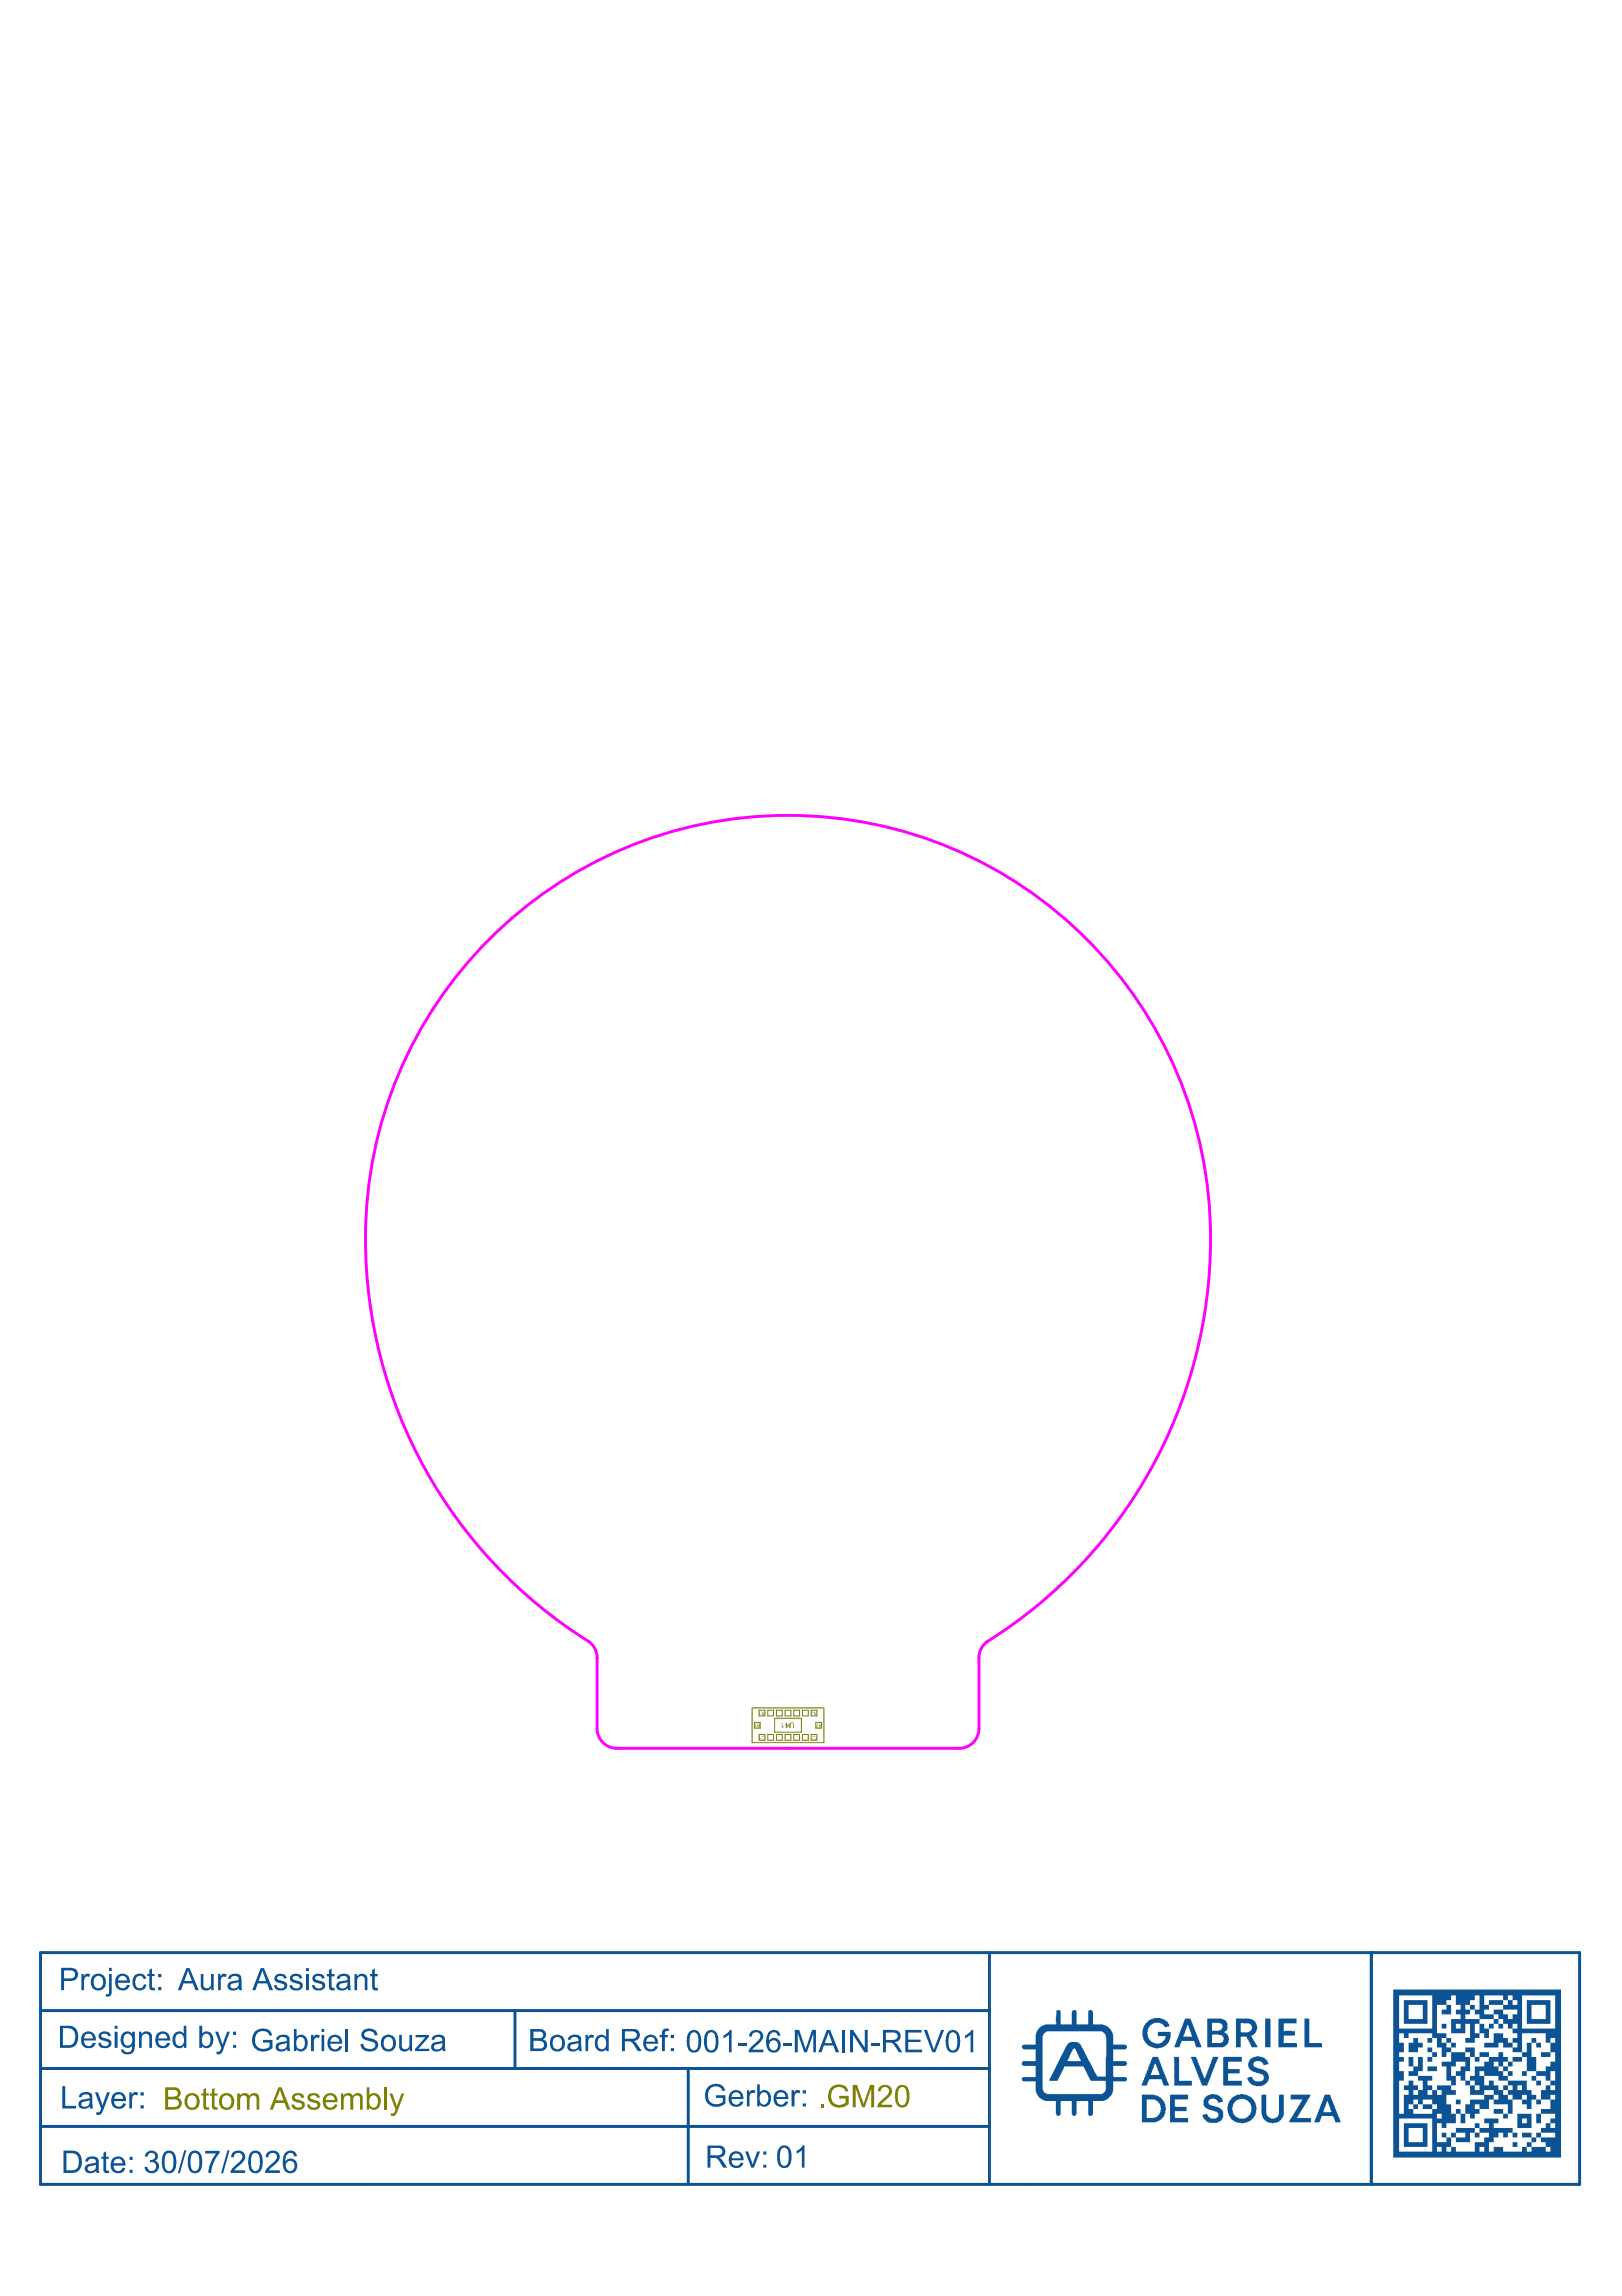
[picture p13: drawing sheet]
<svg xmlns="http://www.w3.org/2000/svg" width="210mm" height="297mm" viewBox="0 0 210 297" stroke-linecap="round" stroke-linejoin="round" font-family="sans-serif">
<g fill="#0b5394">
<path d="M158.4 266.1h2.3v.6h-1.7l-.1 .1 .1 .9h1.4v.5h-1.4l-.1 .1v.9h1.8v.6h-2.3l-.1-.1v-3.5z"/>
<path d="M163.3 271h.6v2.5v.2l.4 .3h.2v.1h.5l.4-.3 .1-.3v-2.4l.6-.1v2.7l-.2 .4-.1 .1v.1h-.1l-.2 .2-.3 .1h-.4v.1l-.6-.1-.4-.2-.3-.3-.2-.6h-.1v-2.4z"/>
<path d="M151.5 271h2.2l.1 .1-.1 .5h-1.7l.1 1h1.4v.5h-1.5v.8l.1 .1h1.7v.6h-2.4v-3.5z"/>
<path d="M148.6 261.4l.8-.3h.8l.7 .3 .4 .4v.2v.2h-.6l-.1-.2-.2-.1-.1-.1-.9-.1-.6 .3-.3 .9v.6l.2 .4 .3 .3 .5 .2 .8-.1 .4-.4 .2-.3v-.2h-1.1v-.5h1.7v.7l-.2 .2v.2l-.1 .3-.5 .5-.4 .1h-.3v.1l-.8-.1-.6-.2-.6-.7-.1-.6h-.1v-.7h.1l.1-.7z"/>
<path d="M163.7 261.1l.7 .1v3.7h-.7z"/>
<path d="M167 271h2.6l-.1 .3-.3 .3-.1 .4-.1 .1-.1 .3h-.2v.3l-.3 .3-.1 .3h-.1l-.3 .7h1.7v.6h-2.8l.2-.4 .2-.3 .1-.3 .1-.1 .1-.2 .3-.3 .1-.3 .1-.1 .1-.2 .1-.1 .1-.3 .2-.3v-.1h-1.5z"/>
<path d="M168.8 261.1h.6v3.2h1.6l.1 .6h-2.3z"/>
<path d="M156.2 271.1l.5-.2 .8 .1 .7 .5 .1 .4-.7 .1v-.2l-.2-.2-.3-.1h-.2a.49 .49 0 0 0-.5 .6l.2 .3 1 .2 .3 .2h.2v.2l.2 .2v.7l-.4 .5-.4 .2h-1l-.3-.1-.5-.4-.1-.5 .5-.1h.1l.2 .4h.1l.2 .2h.6l.4-.3v-.4l-.2-.2-1.1-.3-.6-.4-.1-.8z"/>
<path d="M154.1 266.1h.7l1 2.8h.2v-.2v-.2l.2-.1v-.4l.3-.5 .4-1.3 .8-.1-1.5 3.7h-.7z"/>
<path d="M165.5 261.1h2.3v.7h-1.7v1l.2-.1 1.1 .1 .1-.1 .1 .6h-.1h-1.4v.9v.1h1.7l.1 .6h-2.5v-3.7z"/>
<path d="M161.8 266.4l.5-.3 .7-.1v.1h.4l.3 .1 .3 .4 .1 .5h-.2l-.2 .1h-.2v-.3l-.4-.2h-.6l-.3 .2v.4l.2 .1 .4 .2 .6 .1 .4 .2 .3 .3 .1 .3v.5l-.1 .3-.4 .4-.5 .2h-.7l-.6-.2-.3-.4-.2-.4 .2-.2 .4-.1 .2 .5 .3 .2h.7l.3-.2v-.2h.1l-.1-.4-.1-.1-1.3-.4-.4-.2-.2-.5v-.4z"/>
<path d="M152 266.1l.6 .1v3h1.6v.6h-2.2l-.1-.1h.1v-1.2h-.1l.1-.1v-.7h-.1l.1-.1v-1.1h-.1l.1-.3h-.1z"/>
<path d="M153.3 261.1l.8 .1 .2 .7 .1 .1v.2l.2 .2v.4l.3 .3v.4l.2 .1v.2l.4 .9v.2h-.7v-.2l-.2-.2-.1-.5h-1.6l-.2 .5v.4h-.7zM153.7 262l-.6 1.5h1.1l-.2-.8z"/>
<path d="M156.2 261.1h1.9l.6 .4 .1 .3v.7l-.4 .4 .5 .4 .1 .7-.1 .4-.3 .3-.3 .2h-2.1zM156.9 263.2l-.1 1.1h1.2l.3-.2 .1-.5-.3-.3zM156.8 261.7v1h.9l.5-.2v-.5l-.2-.2z"/>
<path d="M159.9 261.1h1.8l.7 .4v.1l.2 .2 .1 .7-.2 .5-.3 .3h-.2l-.1 .2 .9 1.4h-.8l-.7-1.4h-.7v1.4h-.7zM160.6 261.7v.1v1.1h.9l.4-.2 .1-.6-.2-.3z"/>
<path d="M171.4 271l.8 .1 .1 .4 .4 .8v.4l.4 .8v.2l.3 .3 .1 .6h-.7l-.1-.6-.2-.3h-1.4l-.4 .9h-.6zM171.7 271.9l-.2 .7-.2 .4v.3h1v-.2l-.3-.7-.2-.6z"/>
<path d="M136.7 260.1l.4-.1 .2 .2v1.7h1.4v-1.6l.2-.3h.3l.1 .2v1.7h1.5v-1.7l.2-.2 .4 .1v1.8h1.4l.2 .1h.2l.6 .6 .2 .4 .1 1.5h1.5l.2 .2v.2l-.2 .2h-1.5v1.6h1.5l.2 .2v.2l-.2 .2h-1.5v1.3v.1h1.6l.1 .2v.2l-.1 .2h-1.6l-.1 1.5-.1 .3-.6 .5-.5 .2h-1.4v1.7l-.2 .2h-.2l-.2-.1v-1.7v-.1h-1.5v1.7l-.2 .2h-.2l-.2-.2v-1.7h-1.4v.1v1.7l-.3 .1h-.2h-.1v-.2h-.1v-1.7h-1.3l-.4-.2a1.26 1.26 0 0 1-.7-.7l-.2-.4v-1.2h-1.6l-.2-.2v-.2l.2-.2h1.6v-1.4h-1.6l-.2-.2v-.2l.2-.2h1.6v-1.6h-1.6l-.2-.2v-.2l.2-.2h1.6v-1.3l.2-.4a1.26 1.26 0 0 1 .7-.7l.4-.2h1.3l.1-.1v-.2h-.1zM138.8 265.1l-.7 1.6h1.8l-.4-.7v-.2l-.1-.1v-.2l-.2-.2a.28 .28 0 0 0-.1-.2 .28 .28 0 0 0-.3 0zM135.1 263l-.2 .4v6.9l.3 .5 .3 .1h7.1l.4-.3 .1-1.4h-1.9l-1-1.9h-2.5l-.9 1.9h-1v-.3h.1l2-4.2 .5-.5h.2h.8l.5 .3 .1 .4 .1 .1 .8 1.7h.1l1 1.9h1.1l.1-5h-.1l-.1-.5-.2-.2-.2-.1h-7.1l-.2 .2z"/>
<path d="M159.5 271.3h.1l.1-.1 .4-.2h.4v-.1l.8 .1 .6 .3 .4 .4 .3 .6v.3l-.1 1-.6 .8-.6 .2h-.4v.1l-.8-.1-.3-.2a1.27 1.27 0 0 1-.7-.7l-.1-.1-.1-.5h-.1v-.6l.3-.8 .2-.1zM159.8 271.9l-.1 .2-.1 .1-.1 .4v.7a1.26 1.26 0 0 0 .7 .7l.9 .1 .3-.2 .5-.5v-1l-.1-.3-.2-.2-.2-.2h-.2l-.2-.2h-.6z"/>
<path d="M147.8 271l1.8 .1 .6 .2 .3 .4 .3 .5 .1 .9h-.1v.3l-.2 .5-.4 .4-.6 .3h-1.8zM148.4 271.6v2.4h.9v-.1h.4l.3-.4 .2-.2v-.4v-.5l-.2-.3-.6-.5z"/>
<path d="M149.1 266.1l.8 .1v.2l.1 .1 .2 .8 .2 .1v.2l.1 .2v.2l.2 .1v.2l.1 .1v.2l.1 .2v.2l.3 .5 .1 .3h-.7l-.3-.8h-1.6l-.3 .8h-.7zM149.4 267l-.3 1.1-.2 .1v.2h1.1l-.4-1.3v-.1z"/>
</g>
<path d="M5.2 252.6h199.2v30h-199.2zM128 252.6v30M177.5 252.6v30M5.2 267.6h122.8M5.2 275.1h122.8M5.2 260.1h122.8M66.6 260.1v7.5M89.1 267.7v14.8" fill="none" stroke="#0b5394" stroke-width=".38"/>
<g fill="#0b5394">
<path d="M93.6 263.3h.1a1.29 1.29 0 0 0 .7-.7h.3v2.9h-.4v-2.2l-.6 .4h-.1z"/>
<path d="M95.6 264.3h1v.3h-1z"/>
<path d="M97.3 262.8l.2-.1a.88 .88 0 0 1 1.2 .3 .88 .88 0 0 1-.3 1.2l-1.1 1h1.5v.3h-1.9l.1-.5 .8-.7a1.47 1.47 0 0 0 .6-.8 .55 .55 0 0 0-.5-.6 .55 .55 0 0 0-.6 .6h-.4l.1-.4z"/>
<path d="M101.3 264.3h1.1v.3h-1.1z"/>
<path d="M102.9 262.6h.5l.8 2.5 .9-2.5h.5v2.9h-.3v-2.4l-.9 2.4h-.3l-.9-2.4v2.4h-.3z"/>
<path d="M192.1 258.2h2.4v.6h-1.8v.6h-.6zM195.7 258.8h.7v.6h-.7zM190.9 258.2h.6v1.8h-.6v.6h.6v.6h-1.9v-.6h.6v-.6h.7v-.6h-.7v.6h-.6v-.6h.6v-.6h.7zM187.2 259.4v.6h-.6v.6h1.2v-1.2zM192.7 259.4h1.8v-.6h.6v-.6h.6v.6h-.6v.6h-.6v.6h-1.2v.6h-1.2v-.6h.6zM182.3 259.4h1.8v1.8h-1.8zM194.5 260h1.9v.6h-.7v.6h-.6v-.6h-.6zM198.2 259.4h1.8v1.8h-1.8zM181.7 258.8v3h3v-3zM197.6 258.8v3h3v-3zM181.1 258.2h4.2v4.2h-4.2zM186.6 261.8v.6h.6v-.6zM188.4 261.8h.6v.6h-.6zM197 258.2h4.3v4.2h-4.3zM181.1 263.1h.6v.6h.6v-.6h3v.6h-.6v.6h.6v-.6h.7v1.2h.6v1.2h.6v-.6h.6v-.6h.6v-.6h-.6v.6h-.6v-.6h.6v-.6h-.6v.6h-.6v-.6h.6v-.6h-1.2v-3.7h1.2v-.6h.6v-.6h.6v1.2h.6v.6h-.6v.6h.6v.6h-1.2v1.9h1.8v-1.3h.6v1.9h-.6v.6h1.3v-.6h.6v-.6h.6v.6h.6v-1.3h.6v-.6h.6v-.6h.6v.6h-.6v.6h.6v-.6h.6v.6h.6v-.6h.7v.6h-.7v.7h.7v.6h-.7v.6h-.6v-.6h-.6v-.6h-1.2v1.2h-1.2v.6h1.8v-.6h.6v.6h1.2v-.6h.7v.6h-.7v.6h1.3v-2.4h3v1.2h.6v-.6h.7v.6h-.7v1.2h-1.2v.6h1.2v-.6h.7v1.2h-.7v.6h-.6v.7h-1.2v.6h-.6v.6h.6v-.6h1.2v.6h.6v-1.2h.7v1.2h-.7v.6h-.6v.6h-.6v1.2h-.6v.6h.6v-.6h1.2v-.6h.7v.6h-.7v1.3h-1.2v.6h-.6v1.2h.6v-1.2h1.9v.6h-.7v.6h-.6v.6h-.6v.6h-.6v.6h-.6v.6h-.6v.7h-.6v.6h-2.5v-.6h-1.2v.6h-.6v-1.3h.6v-.6h.6v-.6h.6v.6h.6v-.6h.6v-.6h-2.4v-.6h.6v-.6h-1.8v.6h.6v.6h-1.2v.6h-.6v.6h.6v-.6h1.2v.6h-.6v.6h-1.2v1.3h-2.5v-.6h-.6v.6h-.6v-.6h.6v-1.3h.6v-.6h1.2v.6h-1.2v.6h1.8v-1.2h.7v-.6h.6v-.6h-.6v.6h-2.5v.6h-.6v.6h-.6v.6h-1.2v-2.4h.6v.6h.6v-.6h1.2v-1.2h.6v-.6h-.6v.6h-.6v-1.3h-.6v-1.2h1.2v-.6h-.6v-.6h.6v-1.2h.6v.6h.6v-1.2h.6v-1.9h.7v-1.2h-1.3v.6h-1.8v1.2h-1.2v.6h.6v1.9h.6v.6h-1.8v.6h-.7v.6h-.6v-.6h.6v-.6h-.6v-.6h.6v-.6h-1.8v.6h.6v1.2h-.6v.6h-.6v-.6h.6v-.6h-.6v-.6h-.6v.6h-.6v.6h.6v.6h-.6v2.5h-.6v-4.3h.6v-1.2h-.6v-1.3h.6v-.6h-.6v-.6h.6v-1.2h-.6zM191.5 261.2h1.8v-.6h.6v.6h-.6v.6h-.6v.6h-.6v-.6h-.6v1.3h-.6v-1.3h.6zM198.8 264.3v.6h.6v-.6zM182.9 263.7v.6h-.6v1.2h1.2v-.6h.6v-.6h-.6v-.6zM184.7 264.9v.6h.6v-.6zM189.6 265.5h.6v.6h-.6zM185.3 265.5v.6h-.6v.6h.6v-.6h.7v-.6zM191.5 265.5v.6h-.6v.6h.6v-.6h1.2v-.6zM182.3 266.1v1.2h.6v-1.2zM193.3 266.7h.6v.6h-.6zM184.7 267.3v.7h1.3v-.7zM183.5 266.1v1.2h-.6v.7h-.6v.6h1.2v-.6h.6v-1.9zM188.4 266.7h1.2v.6h-.6v.7h-.6v.6h-.6v-1.3h.6zM191.5 268h.6v.6h-.6zM190.9 267.3v1.3h-.7v.6h-.6v.6h.6v-.6h.7v.6h-.7v1.2h1.9v-.6h1.2v.6h-1.2v.6h-1.9v.6h-.6v1.3h-.6v1.2h.6v-1.2h.6v.6h.7v-.6h.6v-.6h1.2v-1.3h.6v-.6h.6v.6h-.6v.6h1.8v1.3h-.6v.6h.6v-.6h.6v-1.9h1.3v-.6h.6v.6h-.6v.6h.6v.7h.6v-1.3h.6v-.6h-.6v-.6h-.6v-1.2h-2.5v.6h-.6v.6h-.6v-.6h-.6v-.6h-.6v.6h-.6v-1.2h1.8v.6h1.2v-.6h.6v-.6h-.6v.6h-.6v-.6h.6v-.7h.6v-.6h1.3v-.6h.6v1.9h-.6v.6h.6v-.6h1.2v-1.9h-.6v-1.8h.6v-.6h-.6v.6h-.6v1.2h-.6v.6h-1.3v.6h-.6v.6h-.6v.7h-.6v-.7h.6v-.6h.6v-.6h-.6v-.6h-.6v.6h-1.2v.6h-.6v.6zM198.8 269.2v.6h.6v-.6zM190.9 269.8h.6v.6h-.6zM196.4 269.8h.6v.6h-.6zM200.6 269.8h.7v.6h-.7zM186 270.4h.6v.6h-.6zM195.1 269.8h.6v.6h-.6v.6h-.6v-.6h.6zM195.1 271h.6v.6h-.6zM188.4 271.6v.6h.6v-.6zM182.9 271.6h.6v.6h-.6v.7h-.6v-.7h.6zM184.1 271.6h1.2v.6h-1.2v.7h1.2v-.7h.7v.7h-.7v.6h-2.4v-.6h.6v-.7h.6zM190.9 272.2h.6v.7h-.6zM193.3 272.9v.6h1.2v-.6zM186 273.5h.6v.6h-.6zM197 274.1h.6v.6h-.6zM196.4 273.5v1.8h1.8v-1.8zM200.6 274.7h.7v.6h-.7zM186.6 275.9v.6h.6v-.6zM195.7 275.9v.6h.7v-.6zM197 275.9v.6h1.2v-.6zM182.3 275.3h1.8v1.8h-1.8zM181.7 274.7v3.1h3v-3.1zM195.7 277.1v.7h.7v-.7zM181.1 274.1h4.2v4.3h-4.2zM186 277.8h.6v.6h-.6zM191.5 277.8h.6v.6h-.6zM199.4 275.9h1.9v.6h-1.9v.6h.6v.7h-1.8v.6h-.6v-.6h.6v-.7h.6v-.6h.6zM200 277.8h.6v.6h-.6zM180.3 257.4v21.7h21.7v-21.7z"/>
<path d="M89.4 263.1l-.1 .4-.1 .7a.94 .94 0 0 0 .5 1 .55 .55 0 0 0 .6-.6l.1-.6a.99 .99 0 0 0-.5-1.1zM89.3 262.8l.1-.1a.95 .95 0 0 1 1.3 .9v.7a1.23 1.23 0 0 1-.5 1.2h-.2a.95 .95 0 0 1-1.1-1v-.6a1.49 1.49 0 0 1 .4-1.1z"/>
<path d="M91.7 263.1l-.2 .5v.5a.95 .95 0 0 0 .5 1.2 .6 .6 0 0 0 .6-.7v-1a.55 .55 0 0 0-.3-.6 .55 .55 0 0 0-.6 .1zM91.5 262.8l.1-.1a.91 .91 0 0 1 1.3 .9l.1 .7a1.65 1.65 0 0 1-.5 1.1l-.3 .1a.92 .92 0 0 1-1.1-1v-.5a1.68 1.68 0 0 1 .4-1.2z"/>
<path d="M99.6 262.8a.87 .87 0 0 1 1.4 .5l-.4 .1a.54 .54 0 0 0-.5-.5 .54 .54 0 0 0-.5 .5l-.1 .6a.88 .88 0 0 1 1.3-.1 .88 .88 0 0 1 .1 1.2 .95 .95 0 0 1-1.2 .4 .95 .95 0 0 1-.5-1.1l-.1-.3a2.02 2.02 0 0 1 .5-1.3zM99.8 264.1a.64 .64 0 0 0-.2 .9 .64 .64 0 0 0 .9 .1l.1-.1a.62 .62 0 0 0 0-.8 .62 .62 0 0 0-.8-.1z"/>
<path d="M107.2 262.9l-.5 1.4h1zM107 262.6h.4l1.2 2.9h-.5l-.3-.9h-1.2l-.3 .9h-.4z"/>
</g>
<path d="M109.2 262.6v2.9" fill="none" stroke="#0b5394" stroke-width=".38"/>
<g fill="#0b5394">
<path d="M110 262.6h.4l1.5 2.3v-2.3h.4v2.9h-.4l-1.5-2.2v2.2h-.4z"/>
<path d="M112.7 264.3h1.1v.3h-1.1z"/>
<path d="M117.2 262.6h2v.4h-1.7v.9h1.6v.3h-1.6v1h1.8v.3h-2.1z"/>
<path d="M119.6 262.6h.4l.8 2.6 1-2.6h.4l-1.2 2.9h-.3z"/>
<path d="M124.9 263.3h.1a1.29 1.29 0 0 0 .7-.7h.2v2.9h-.3v-2.2l-.6 .4h-.1z"/>
<path d="M103.1 278.3l.5-.3 .3-.5h.2v2.9h-.3v-2.2l-.7 .4z"/>
<path d="M13.4 278.5l.3-.2v.7h.4v.3h-.4v1.2a.24 .24 0 0 0 .1 .3 .24 .24 0 0 0 .3 0l.1 .3h-.2a.47 .47 0 0 1-.5-.1 .47 .47 0 0 1-.1-.5v-1.2h-.3v-.3h.3z"/>
<path d="M19 278.4h.1a.78 .78 0 0 1 1 0 .78 .78 0 0 1 .2 1l-.3 .2a.8 .8 0 0 1 .6 .7 .8 .8 0 0 1-.6 .8l-.2 .1a.91 .91 0 0 1-1.1-.8l.4-.1a.59 .59 0 0 0 .7 .6 .59 .59 0 0 0 .4-.8 .59 .59 0 0 0-.8-.4v-.3a.48 .48 0 0 0 .6-.2 .48 .48 0 0 0-.2-.6 .48 .48 0 0 0-.6 .2l-.1 .2h-.3z"/>
<path d="M23.8 278.2h.3l-.8 3h-.3z"/>
<path d="M26.6 278.3h1.8v.3l-.4 .5-.5 1-.2 1h-.3l.1-.9 .4-.9 .5-.7h-1.4z"/>
<path d="M29.4 278.2h.3l-.8 3h-.3z"/>
<path d="M30.2 278.4l.2-.1a.89 .89 0 0 1 1.2 .3 .89 .89 0 0 1-.3 1.2l-1 1h1.4v.3h-1.9l.1-.2 .2-.4 1.1-1.1a.55 .55 0 0 0-.2-.9 .55 .55 0 0 0-.7 .6h-.4l.1-.5z"/>
<path d="M34.7 278.4l.4-.1a.86 .86 0 0 1 1.1 .4 .86 .86 0 0 1-.4 1.1l-1 1h1.4v.3h-1.9l.2-.5 .7-.7a1.04 1.04 0 0 0 .6-1.1v-.1a.58 .58 0 0 0-.7-.1 .58 .58 0 0 0-.4 .5h-.3l.1-.4z"/>
<path d="M8.1 269.9h.3v2.5h1.5v.4h-1.8z"/>
<path d="M12.3 270.7h.4l.6 1.7 .5-1.7h.4l-.9 2.5a.64 .64 0 0 1-.8 .4l-.1-.4a.45 .45 0 0 0 .7-.4z"/>
<path d="M16.7 270.7h.3v.3a.54 .54 0 0 1 .9-.2l-.1 .3a.4 .4 0 0 0-.5 0 .4 .4 0 0 0-.2 .4v1.3h-.4z"/>
<path d="M33.1 262.8l.4-.3a1.19 1.19 0 0 1 1.7 .8h-.3a.99 .99 0 0 0-1.2-.5 .99 .99 0 0 0-.7 1.2v.1a1.08 1.08 0 0 0 1.6 .9l.3-.2v-.5h-.9v-.4h1.3v1.1l-.7 .4h-.7a1.49 1.49 0 0 1-1.2-2.1z"/>
<path d="M40.2 263.3h.4v.3a.48 .48 0 0 1 .8-.3l-.1 .4a.43 .43 0 0 0-.5 0 .43 .43 0 0 0-.2 .5v1.2h-.4z"/>
<path d="M114.6 263v.9h.9a.49 .49 0 0 0 .7-.4 .49 .49 0 0 0-.6-.5zM114.3 262.6h1.3a.81 .81 0 0 1 .9 .7 .81 .81 0 0 1-.8 .9l.5 .4 .6 .9h-.5l-.5-.7a.81 .81 0 0 0-.7-.5h-.5v1.2h-.3z"/>
<path d="M122.9 263.1l-.1 .4-.1 .7a.93 .93 0 0 0 .5 1.1h.1a.61 .61 0 0 0 .6-.7v-.5a1.27 1.27 0 0 0-.2-1 .47 .47 0 0 0-.8 0zM122.8 262.8l.1-.1a1 1 0 0 1 1 .2 1 1 0 0 1 .3 1v.4a1.18 1.18 0 0 1-.4 1.1l-.3 .1a.95 .95 0 0 1-1.1-1v-.7a1.47 1.47 0 0 1 .4-1z"/>
<path d="M101.2 278l-.2 .5-.1 .7a.91 .91 0 0 0 .4 1h.1a.58 .58 0 0 0 .7-.7v-.5a1.04 1.04 0 0 0-.5-1.2zM101 277.7a.91 .91 0 0 1 1 0 .91 .91 0 0 1 .4 .9v.5a1.26 1.26 0 0 1-.7 1.4 .97 .97 0 0 1-1.1-1.1v-.6a1.47 1.47 0 0 1 .4-1.1z"/>
<path d="M8.6 278.6v2.2h.7a.9 .9 0 0 0 .9-1.2 .88 .88 0 0 0-.9-1zM8.2 278.2h1.2a1.26 1.26 0 0 1 1.2 1.5l-.1 .5a1.12 1.12 0 0 1-1.3 .9h-1z"/>
<path d="M11.5 280.3a.39 .39 0 0 0 0 .5 .39 .39 0 0 0 .6 0l.3-.3v-.4zM11.3 279.1a1.1 1.1 0 0 1 1.4 .2l.1 .2v1.4l.1 .2h-.4l-.1-.2-.5 .2a.65 .65 0 0 1-.7-.1 .65 .65 0 0 1-.2-.7l.2-.2 .8-.2a.28 .28 0 0 0 .4-.2 .28 .28 0 0 0-.2-.4 .55 .55 0 0 0-.8 .4l-.4-.1z"/>
<path d="M14.9 279.4l-.2 .5h1.2a.59 .59 0 0 0-1-.5zM14.6 279.3a.97 .97 0 0 1 1.2-.2 .97 .97 0 0 1 .4 1.1h-1.5a.6 .6 0 0 0 .5 .7 .54 .54 0 0 0 .7-.5l.3 .1v.1a1 1 0 0 1-1.4 .4 1 1 0 0 1-.4-1.3z"/>
<path d="M16.8 279h.4v.4h-.4zM16.8 280.7h.4v.4h-.4z"/>
<path d="M21.5 278.6a2.42 2.42 0 0 0 .1 2.2 .55 .55 0 0 0 .6 0 .55 .55 0 0 0 .2-.6v-1.1a.55 .55 0 0 0-.3-.5 .55 .55 0 0 0-.6 0zM21.3 278.4h.1a.91 .91 0 0 1 1 0 .91 .91 0 0 1 .4 .9v.7a1.5 1.5 0 0 1-.4 1l-.4 .2a.88 .88 0 0 1-1-1v-.7a1.7 1.7 0 0 1 .3-1.1z"/>
<path d="M24.9 278.6l-.2 .5a2.65 2.65 0 0 0 .2 1.7 .62 .62 0 0 0 .7-.1 .62 .62 0 0 0 .2-.6v-1a.56 .56 0 0 0-.3-.5 .56 .56 0 0 0-.6 0zM24.6 278.4h.2a.9 .9 0 0 1 .9 0 .9 .9 0 0 1 .4 .9l.1 .7a1.5 1.5 0 0 1-.5 1l-.3 .2a.89 .89 0 0 1-1.1-1v-.7a1.29 1.29 0 0 1 .3-1z"/>
<path d="M32.7 278.6a2.43 2.43 0 0 0 0 2.1 .52 .52 0 0 0 .6 .1 .52 .52 0 0 0 .3-.6v-1.1a.55 .55 0 0 0-.3-.5 .55 .55 0 0 0-.6 0zM32.5 278.4h.1a.95 .95 0 0 1 1 0 .95 .95 0 0 1 .4 1v.5a1.47 1.47 0 0 1-.5 1.1l-.3 .2a.95 .95 0 0 1-1.1-1.1v-.6a1.31 1.31 0 0 1 .4-1.1z"/>
<path d="M37 278.4a.84 .84 0 0 1 .9-.2 .84 .84 0 0 1 .5 .7l-.3 .1a.54 .54 0 0 0-.6-.5 .54 .54 0 0 0-.5 .6l-.1 .5a.88 .88 0 0 1 1.3-.1 .88 .88 0 0 1 .1 1.2 .92 .92 0 0 1-1 .4 .92 .92 0 0 1-.7-.9v-.6a1.67 1.67 0 0 1 .4-1.2zM37.2 279.6l-.1 .1a.76 .76 0 0 0 .2 1.1 .64 .64 0 0 0 .8-.4 .64 .64 0 0 0-.4-.8z"/>
<path d="M10.6 272a.37 .37 0 0 0 0 .5 .37 .37 0 0 0 .5 0 .54 .54 0 0 0 .5-.6v-.2zM10.4 270.8h.1a.95 .95 0 0 1 1.4 .3v1.1l.2 .6h-.4l-.1-.2a.95 .95 0 0 1-1.4-.1v-.1a.81 .81 0 0 1 .9-.8l.4-.1a.4 .4 0 0 0 0-.5 .4 .4 0 0 0-.5 0h-.3l-.2 .3h-.3z"/>
<path d="M15 271l-.2 .5h1.1a.6 .6 0 0 0-.9-.5zM14.8 270.8a.97 .97 0 0 1 1.1 0 .97 .97 0 0 1 .4 1h-1.5a.6 .6 0 0 0 .5 .7 .52 .52 0 0 0 .6-.4l.4 .1v.1a1.03 1.03 0 0 1-1.4 .4 1.03 1.03 0 0 1-.4-1.4z"/>
<path d="M18.2 270.7h.4v.4h-.4zM18.2 272.4h.4v.4h-.4z"/>
<path d="M36.2 264.6a.37 .37 0 0 0-.1 .4 .37 .37 0 0 0 .5 .1 .61 .61 0 0 0 .5-.8zM35.9 263.5l.7-.3a.7 .7 0 0 1 .9 .7v1l.1 .5h-.4v-.3l-.1 .1a.89 .89 0 0 1-1.4-.2 .69 .69 0 0 1 .8-.8l.2-.1a.29 .29 0 0 0 .4-.1 .29 .29 0 0 0-.1-.4h-.2a.56 .56 0 0 0-.7 .3h-.4z"/>
<path d="M38.6 263.6l-.2 .3-.1 .6a.69 .69 0 0 0 .5 .6h.2a.79 .79 0 0 0 .4-1.1 .5 .5 0 0 0-.3-.4 .5 .5 0 0 0-.5 0zM38 262.5h.4v1a.83 .83 0 0 1 .9-.2 .83 .83 0 0 1 .5 .8v.1a.96 .96 0 0 1-1.1 1.2l-.4-.3v.3h-.3z"/>
<path d="M41.6 262.5h.4v.4h-.4zM41.6 263.3h.4v2.1h-.4z"/>
<path d="M43 263.6l-.1 .2-.1 .3h1.1a.57 .57 0 0 0-.9-.5zM42.8 263.4a.95 .95 0 0 1 1.1 0 .95 .95 0 0 1 .4 1h-1.6l.1 .1a.59 .59 0 0 0 .4 .6 .59 .59 0 0 0 .7-.4h.4l-.2 .4-.2 .2-.4 .1a1.05 1.05 0 0 1-1-.5 1.05 1.05 0 0 1 0-1.2z"/>
</g>
<path d="M44.9 262.5v2.9" fill="none" stroke="#0b5394" stroke-width=".34"/>
<g fill="#0b5394">
<path d="M47 262.7a1.27 1.27 0 0 1 1.8 .4v.2h-.3a.76 .76 0 0 0-.6-.5 .76 .76 0 0 0-.8 .3 .6 .6 0 0 0 .7 .6h.2a.84 .84 0 0 1 .8 .5 .84 .84 0 0 1-.1 1l-.5 .2h-.5a1.04 1.04 0 0 1-1.1-1h.4a.82 .82 0 0 0 .7 .7 .82 .82 0 0 0 .9-.5 .86 .86 0 0 0-.9-.6h-.2a.76 .76 0 0 1-.7-.5 .76 .76 0 0 1 .2-.8z"/>
<path d="M51.7 263.3h.3v1.1a.52 .52 0 0 0 .5 .7 .52 .52 0 0 0 .5-.6v-1.2h.3v2.1h-.3v-.3a.74 .74 0 0 1-.8 .3 .74 .74 0 0 1-.5-.8z"/>
<path d="M53.8 263.3h1.7v.2l-1.4 1.6h1.4v.3h-1.8v-.3l1.3-1.5h-1.2z"/>
<path d="M26 255.4h.3v1.2a.49 .49 0 0 0 .4 .6 .49 .49 0 0 0 .6-.4v-1.4h.4v2.1h-.4v-.3a.74 .74 0 0 1-.8 .3 .74 .74 0 0 1-.5-.8z"/>
<path d="M28.2 255.4h.3v.3a.48 .48 0 0 1 .8-.2l-.1 .3a.45 .45 0 0 0-.5 .1 .45 .45 0 0 0-.1 .5v1.1h-.4z"/>
<path d="M35.6 255.6l.2-.1a.93 .93 0 0 1 1.3 .3v.1l-.4 .1a.5 .5 0 0 0-.4-.4 .5 .5 0 0 0-.5 .3l.2 .2 .6 .2a.61 .61 0 0 1 .6 .6 .61 .61 0 0 1-.6 .6 .84 .84 0 0 1-1.1-.6l.3-.1a.52 .52 0 0 0 .5 .4 .52 .52 0 0 0 .5-.4l-.1-.1-.6-.2a.65 .65 0 0 1-.6-.6z"/>
<path d="M37.8 255.5l.4-.2a.82 .82 0 0 1 .9 .6l-.3 .1a.48 .48 0 0 0-.5-.4 .48 .48 0 0 0-.5 .4l.2 .1 .6 .2a.62 .62 0 0 1 .6 .7 .62 .62 0 0 1-.7 .5 .77 .77 0 0 1-1-.6l.3-.1a.52 .52 0 0 0 .5 .4 .52 .52 0 0 0 .5-.3l-.1-.2-.5-.2a.58 .58 0 0 1-.6-.3 .58 .58 0 0 1 0-.6z"/>
<path d="M40.5 255.6l.3-.2 .3-.1a.81 .81 0 0 1 .9 .6l-.3 .1a.47 .47 0 0 0-.5-.4 .47 .47 0 0 0-.4 .3 .6 .6 0 0 0 .5 .4h.1a.62 .62 0 0 1 .6 .3 .62 .62 0 0 1 0 .6 .94 .94 0 0 1-1.6-.3l.3-.1a.53 .53 0 0 0 .5 .4 .53 .53 0 0 0 .5-.3l-.1-.2-.8-.2a.61 .61 0 0 1-.3-.9z"/>
<path d="M42.6 254.9l.3-.2v.7h.4v.3h-.4v1.2l.1 .3h.3v.3a.53 .53 0 0 1-.6-.1 .53 .53 0 0 1-.1-.5v-1.2h-.3v-.3h.3z"/>
<path d="M45.9 255.4h.3v.3a.75 .75 0 0 1 .9-.3 .75 .75 0 0 1 .4 .8v1.3h-.3v-1.3a.5 .5 0 0 0-.5-.6 .5 .5 0 0 0-.5 .7v1.2h-.3z"/>
<path d="M48.2 254.9l.3-.2v.7h.4v.3h-.4v1.3l.1 .2h.3v.3a.53 .53 0 0 1-.6-.1 .53 .53 0 0 1-.1-.5v-1.2h-.3v-.3h.3z"/>
<path d="M96.4 278.3h.4l.6 1.7 .6-1.7h.4l-.8 2.1h-.4z"/>
<path d="M10.5 255.4h.3v.3a.54 .54 0 0 1 .9-.2l-.2 .3a.44 .44 0 0 0-.4 0 .44 .44 0 0 0-.2 .4v1.3h-.4z"/>
<path d="M17.5 255.5l.3-.1a.8 .8 0 0 1 1.1 .6h-.3a.52 .52 0 0 0-.6-.3 .52 .52 0 0 0-.5 .5v.2a.63 .63 0 0 0 .6 .8 .52 .52 0 0 0 .5-.5l.3 .1v.1a.91 .91 0 0 1-1.1 .6 .91 .91 0 0 1-.6-1.2l.1-.5z"/>
<path d="M19.3 254.8l.4-.1v.7h.3v.2h-.3v1.3a.24 .24 0 0 0 0 .2 .24 .24 0 0 0 .3 .1l.1 .3h-.2a.48 .48 0 0 1-.5-.1 .48 .48 0 0 1-.1-.5v-1.3h-.2v-.2h.2z"/>
<path d="M75.8 263.3h.3v.3a.5 .5 0 0 1 .8-.3l-.1 .4a.44 .44 0 0 0-.5 0 .44 .44 0 0 0-.2 .5v1.2h-.3z"/>
<path d="M85.8 262.6l.4-.2 .4 .1-.1 .3a.32 .32 0 0 0-.3 0 .32 .32 0 0 0-.2 .3v.2h.4v.3h-.4v1.8h-.3v-1.8h-.3v-.3h.3v-.6z"/>
<path d="M91.6 270l.5-.3a1.22 1.22 0 0 1 1.7 .6v.2h-.3a.99 .99 0 0 0-1.2-.5 .99 .99 0 0 0-.7 1.1v.1a1.07 1.07 0 0 0 1.6 .9l.3-.2v-.5h-.8v-.3h1.2v1l-.2 .2-.5 .2-.5 .1-.5-.1-.3-.2a1.67 1.67 0 0 1-.3-2.3z"/>
<path d="M96.7 270.4h.3v.4a.48 .48 0 0 1 .8-.3l-.2 .3a.44 .44 0 0 0-.5 .1 .44 .44 0 0 0-.1 .4v1.2h-.3z"/>
<path d="M102.4 270.4h.4v.4a.48 .48 0 0 1 .8-.3l-.1 .3a.43 .43 0 0 0-.5 0 .43 .43 0 0 0-.2 .5v1.2h-.4z"/>
<path d="M13 262.9l.4-.1a.75 .75 0 0 1 .9 .6l-.3 .1a.48 .48 0 0 0-.4-.4 .48 .48 0 0 0-.5 .3l.2 .2 .6 .2a.62 .62 0 0 1 .5 .7 .62 .62 0 0 1-.7 .5 .77 .77 0 0 1-1-.7h.3a.52 .52 0 0 0 .5 .4 .52 .52 0 0 0 .6-.4l-.2-.2-.4-.1a.72 .72 0 0 1-.8-.6z"/>
<path d="M18 262.8h.3v.3a.74 .74 0 0 1 .9-.3 .74 .74 0 0 1 .5 .9v1.2h-.4v-1.2a.5 .5 0 0 0-.5-.6 .5 .5 0 0 0-.5 .6v1.2h-.3z"/>
<path d="M27.8 262.8h.4l.6 1.8 .6-1.8h.3l-.9 2.5a.56 .56 0 0 1-.8 .4v-.3a.49 .49 0 0 0 .6-.5z"/>
<path d="M49.9 263.6l-.2 .3a.79 .79 0 0 0 .7 1.2 .85 .85 0 0 0 .5-1 .66 .66 0 0 0-.8-.6zM49.6 263.4h.2a1.01 1.01 0 0 1 1.1 .1 1.01 1.01 0 0 1 .3 1.1 .98 .98 0 0 1-1.2 .8 .98 .98 0 0 1-.7-1.3l.1-.3z"/>
<path d="M56.3 264.6a.38 .38 0 0 0 0 .5 .38 .38 0 0 0 .5 0 .63 .63 0 0 0 .4-.8zM56 263.5l.4-.2 .4-.1a.64 .64 0 0 1 .8 .8v1.1l.1 .3h-.4l-.1-.3a.89 .89 0 0 1-1.4-.1v-.5l.3-.2 .8-.2a.27 .27 0 0 0 .3-.2 .27 .27 0 0 0-.2-.3 .55 .55 0 0 0-.8 .3h-.4z"/>
<path d="M24.3 254.9l-.5 1.4h1zM24.1 254.6h.4l1.2 2.9h-.4l-.3-.9h-1.3l-.3 .9h-.4z"/>
<path d="M30 256.6a.35 .35 0 0 0-.1 .5 .35 .35 0 0 0 .4 .1 .59 .59 0 0 0 .5-.8zM29.7 255.6l.1-.1a.93 .93 0 0 1 1.4 .3l.1 1.7h-.3l-.1-.3a.96 .96 0 0 1-1.4 0v-.1a.65 .65 0 0 1 .8-.8l.3-.1a.27 .27 0 0 0 .3-.2 .27 .27 0 0 0-.2-.3h-.1a.53 .53 0 0 0-.7 .3h-.4z"/>
<path d="M33.9 254.9l-.4 1.4h.9zM33.7 254.6h.5l1.1 2.9h-.4l-.3-.9h-1.2l-.3 .9h-.5z"/>
<path d="M39.6 254.6h.4v.4h-.4zM39.6 255.4h.4v2.1h-.4z"/>
<path d="M44 256.7a.34 .34 0 0 0-.1 .4 .34 .34 0 0 0 .5 .1 .59 .59 0 0 0 .5-.8zM43.8 255.6l.1-.1a.93 .93 0 0 1 1.4 .3v1l.1 .7h-.4v-.3a.96 .96 0 0 1-1.4 0v-.1a.65 .65 0 0 1 .8-.8l.3-.1a.27 .27 0 0 0 .3-.2 .27 .27 0 0 0-.2-.3h-.1a.53 .53 0 0 0-.8 .3h-.3z"/>
<path d="M91.9 277.9v.9h.9a.5 .5 0 0 0 .6-.2 .5 .5 0 0 0-.1-.6l-.2-.1zM91.6 277.6h1.3a.79 .79 0 0 1 1 .7 .79 .79 0 0 1-.9 .8l.5 .3 .6 1h-.5l-.5-.8-.5-.4h-.7v1.2h-.3z"/>
<path d="M94.9 278.7l-.2 .5h1.2a.58 .58 0 0 0-.4-.5 .58 .58 0 0 0-.6 0zM94.7 278.5a1.01 1.01 0 0 1 1.1 0 1.01 1.01 0 0 1 .4 1h-1.5a.61 .61 0 0 0 .4 .7 .61 .61 0 0 0 .8-.4h.3v.2a1 1 0 0 1-1.3 .4 1 1 0 0 1-.6-1.2l.1-.4z"/>
<path d="M98.8 278.3h.4v.5h-.4zM98.8 280.1h.4v.3h-.4z"/>
<path d="M8.3 254.9v1.1h.8a.52 .52 0 0 0 .6-.5 .52 .52 0 0 0-.6-.6zM7.9 254.6h1.3a.86 .86 0 0 1 .9 .9 .86 .86 0 0 1-1 .8h-.8v1.2h-.4z"/>
<path d="M12.4 255.7l-.1 .1a1.02 1.02 0 0 0 .2 1.4 .74 .74 0 0 0 .7-.3 .74 .74 0 0 0 .1-.8 .56 .56 0 0 0-.9-.4zM12.1 255.5a1.08 1.08 0 0 1 1.6 .7 1.08 1.08 0 0 1-1 1.3h-.2a1.12 1.12 0 0 1-.4-2z"/>
<path d="M14.1 254.6h.4v.4h-.4zM14.1 255.4h.4v2.3a.55 .55 0 0 1-.7 .6h-.1v-.3a.26 .26 0 0 0 .4-.1 .26 .26 0 0 0 0-.3z"/>
<path d="M15.5 255.7l-.2 .3v.2h1.1a.59 .59 0 0 0-.9-.5zM15.3 255.5a.98 .98 0 0 1 1.1 0 .98 .98 0 0 1 .4 1h-1.5v.1a.6 .6 0 0 0 .5 .6 .6 .6 0 0 0 .6-.4h.4l-.1 .2a1.02 1.02 0 0 1-1.3 .4 1.02 1.02 0 0 1-.5-1.4z"/>
<path d="M20.5 255.4h.4v.4h-.4zM20.5 257.1h.4v.4h-.4z"/>
<path d="M69 262.8v.9h.7a.45 .45 0 0 0 .6-.5 .45 .45 0 0 0-.7-.4zM69 264v1h.8a.51 .51 0 0 0 .6-.5 .51 .51 0 0 0-.6-.5zM68.6 262.5h1.2a.71 .71 0 0 1 .8 .4 .71 .71 0 0 1-.3 .9 .79 .79 0 0 1 .5 1 .79 .79 0 0 1-1 .6h-1.2z"/>
<path d="M71.8 263.6l-.2 .3a.79 .79 0 0 0 .6 1.2 .82 .82 0 0 0 .5-1v-.1a.6 .6 0 0 0-.9-.4zM71.5 263.4h.1a1.01 1.01 0 0 1 1.2 .1 1.01 1.01 0 0 1 .3 1.1 .99 .99 0 0 1-1.3 .7 .99 .99 0 0 1-.6-1.3z"/>
<path d="M73.9 264.5a.36 .36 0 0 0-.1 .5 .36 .36 0 0 0 .5 .1 .57 .57 0 0 0 .5-.8zM73.7 263.5l.3-.2 .3-.1a.7 .7 0 0 1 .9 .6l.1 1.6h-.4v-.3l-.1 .1a.95 .95 0 0 1-1.3-.1 .71 .71 0 0 1 .8-.9l.2-.1a.29 .29 0 0 0 .3-.1 .29 .29 0 0 0-.1-.4h-.1a.53 .53 0 0 0-.8 .3h-.3z"/>
<path d="M77.3 263.4h.1a.69 .69 0 0 1 1 .1v-1h.4v2.9h-.4v-.3a.68 .68 0 0 1-.9 .2h-.1a1.19 1.19 0 0 1-.4-1.4l.1-.2zM77.6 263.6l-.2 .3-.1 .5a.67 .67 0 0 0 .6 .7 .79 .79 0 0 0 .5-1.1 .5 .5 0 0 0-.3-.4 .5 .5 0 0 0-.5 0z"/>
<path d="M80.9 262.8v1h.8a.5 .5 0 0 0 .6-.3 .5 .5 0 0 0-.1-.6l-.2-.1zM80.5 262.5h1.4a.79 .79 0 0 1 .9 .7 .79 .79 0 0 1-.8 .9l.4 .3 .6 1h-.5l-.5-.9-.4-.4h-.7v1.3h-.4z"/>
<path d="M83.8 263.6l-.2 .5h1.2a.58 .58 0 0 0-.3-.5 .58 .58 0 0 0-.7 0zM83.6 263.4a.99 .99 0 0 1 1.1 0 .99 .99 0 0 1 .5 1h-1.6a.61 .61 0 0 0 .5 .7 .61 .61 0 0 0 .7-.4h.3v.2a1.01 1.01 0 0 1-1.3 .4 1.01 1.01 0 0 1-.5-1.3v-.2z"/>
<path d="M86.8 263.3h.4v.4h-.4zM86.8 265h.4v.4h-.4z"/>
<path d="M94.9 270.8l-.1 .2-.1 .3h1.2a.58 .58 0 0 0-.9-.5zM94.7 270.6a.96 .96 0 0 1 1.1-.1 .96 .96 0 0 1 .4 1.1h-1.6l.1 .2a.59 .59 0 0 0 .5 .5 .59 .59 0 0 0 .6-.4h.4v.2a1.02 1.02 0 0 1-1.4 .3 1.02 1.02 0 0 1-.4-1.3z"/>
<path d="M98.5 270.8l-.2 .6a.69 .69 0 0 0 .6 .9l.1-.1a.91 .91 0 0 0 .2-1.3 .51 .51 0 0 0-.7-.1zM98 269.7h.3v1l.1-.1a.89 .89 0 0 1 1 0 .89 .89 0 0 1 .4 .9v.1a.86 .86 0 0 1-.5 .9 .86 .86 0 0 1-1-.2v.2h-.3z"/>
<path d="M100.7 270.8l-.2 .5h1.1a.58 .58 0 0 0-.3-.6 .58 .58 0 0 0-.6 .1zM100.5 270.6a1 1 0 0 1 1.1-.1 1 1 0 0 1 .4 1.1h-1.5v.1a.59 .59 0 0 0 .5 .6 .59 .59 0 0 0 .6-.4h.4v.1a1.01 1.01 0 0 1-1.4 .5 1.01 1.01 0 0 1-.4-1.4z"/>
<path d="M103.9 270.4h.4v.4h-.4zM103.9 272.1h.4v.4h-.4z"/>
<path d="M8.1 262.4v2.2h.7a.96 .96 0 0 0 .9-1.2 .92 .92 0 0 0-.9-1zM7.8 262.1h1.1a1.18 1.18 0 0 1 1.2 1.2v.3a1.2 1.2 0 0 1-1.3 1.3h-1z"/>
<path d="M11.1 263.2l-.2 .5h1.1a.58 .58 0 0 0-.3-.6 .58 .58 0 0 0-.6 .1zM10.8 263.1l.1-.1a.97 .97 0 0 1 1.1 0 .97 .97 0 0 1 .4 1h-1.6v.1a.64 .64 0 0 0 .7 .6l.3-.1 .2-.3h.4v.1a1 1 0 0 1-1.4 .5 1 1 0 0 1-.5-1.3z"/>
<path d="M14.8 262.1h.4v.4h-.4zM14.8 262.8h.4v2.1h-.4z"/>
<path d="M16.3 263.1v.1a1 1 0 0 0-.1 1.4 .61 .61 0 0 0 .7-.1 .61 .61 0 0 0 .2-.7 .6 .6 0 0 0-.8-.7zM15.9 263l.2-.1a.77 .77 0 0 1 1 .2v-.3h.4v1.9a.94 .94 0 0 1-.7 1 .94 .94 0 0 1-1.1-.4v-.2l.3 .1a.59 .59 0 0 0 .8 .3 .59 .59 0 0 0 .3-.8 .86 .86 0 0 1-1 .2 .86 .86 0 0 1-.5-.9 1.39 1.39 0 0 1 .3-1z"/>
<path d="M20.7 263.2l-.2 .5h1.1a.58 .58 0 0 0-.3-.6 .58 .58 0 0 0-.6 .1zM20.5 263a.99 .99 0 0 1 1.1 0 .99 .99 0 0 1 .4 1h-1.5a.61 .61 0 0 0 .4 .7 .61 .61 0 0 0 .7-.4h.4l-.1 .2a1.01 1.01 0 0 1-1.3 .4 1.01 1.01 0 0 1-.4-1.3v-.3z"/>
<path d="M22.7 262.9a.76 .76 0 0 1 1.1 .2v-1h.3v2.8h-.3v-.2a.84 .84 0 0 1-1 .2 .84 .84 0 0 1-.5-.9v-.1a1.28 1.28 0 0 1 .4-1zM22.9 263.2l-.2 .4v.4a.57 .57 0 0 0 .5 .7 .57 .57 0 0 0 .6-.7v-.2a.68 .68 0 0 0-.5-.7z"/>
<path d="M26.3 263.3l-.2 .4 .1 .7a.54 .54 0 0 0 .7 .3 .54 .54 0 0 0 .3-.7v-.1a.62 .62 0 0 0-.5-.8h-.1zM25.8 262.1h.4v1a.87 .87 0 0 1 1-.2 .87 .87 0 0 1 .4 1 .87 .87 0 0 1-.5 1 .87 .87 0 0 1-1-.2v.2h-.3z"/>
<path d="M30.2 262.8h.3v.5h-.3zM30.2 264.6h.3v.3h-.3z"/>
</g>
<g fill="none" stroke="#808000" stroke-width=".13">
<path d="M97.3 220.9h9.3v4.5h-9.3zM97.6 222.8h.8v.8h-.8zM98.2 221.2h.8v.8h-.8zM98.2 224.4h.8v.7h-.8zM99.4 221.2h.7v.8h-.7zM99.4 224.4h.7v.7h-.7zM100.2 222.3h3.5v1.8h-3.5zM100.5 221.2h.7v.8h-.7zM100.5 224.4h.7v.7h-.7zM101.6 221.2h.8v.8h-.8zM101.6 224.4h.8v.7h-.8zM102.7 221.2h.8v.8h-.8z"/>
<path d="M102.7 224.4h.8v.7h-.8zM103.8 221.2h.8v.8h-.8zM103.8 224.4h.8v.7h-.8zM105 221.2h.7v.8h-.7zM105 224.4h.7v.7h-.7zM105.6 222.8h.7v.8h-.7z"/>
</g>
<g fill="#808000">
<path d="M102.3 222.9a.27 .27 0 0 1 .3 0 .27 .27 0 0 1 .1 .3v.4v-.4a.19 .19 0 0 0-.2-.3 .19 .19 0 0 0-.2 .3v.4h-.1v-.5z"/>
<path d="M101.7 222.9h.1v.5l.2-.1v.1l-.2 .2h-.1z"/>
<path d="M101.2 222.9h.1v.5l.1-.1-.2 .3z"/>
<path d="M26.3 270.3l.4-.2v.7h.3v.3h-.3v1.4l.1 .1h.2l.1 .3h-.2a.47 .47 0 0 1-.5-.1 .47 .47 0 0 1-.1-.5v-1.2h-.2v-.3h.2z"/>
<path d="M27.4 270.3l.4-.2v.7h.3v.3h-.3v1.2a.24 .24 0 0 0 .1 .3 .24 .24 0 0 0 .2 0l.1 .3h-.1a.49 .49 0 0 1-.5 0 .49 .49 0 0 1-.2-.6v-1.2h-.2v-.3h.2z"/>
<path d="M30.7 270.8h.3v.3a.73 .73 0 0 1 1.3 0 .68 .68 0 0 1 .7-.3 .68 .68 0 0 1 .5 .7v1.4h-.3v-1.3a.46 .46 0 0 0-.5-.5 .46 .46 0 0 0-.4 .5v1.3h-.3v-1.3a.45 .45 0 0 0-.6-.5 .45 .45 0 0 0-.3 .6v1.2h-.4z"/>
<path d="M38 271l.5-.2a.8 .8 0 0 1 .9 .6h-.4a.48 .48 0 0 0-.4-.3 .48 .48 0 0 0-.5 .3l.2 .2 .5 .1a.64 .64 0 0 1 .6 .7 .64 .64 0 0 1-.7 .6h-.2a.72 .72 0 0 1-.8-.7l.4-.1a.55 .55 0 0 0 .4 .5 .55 .55 0 0 0 .6-.3l-.1-.3-.5-.1a.63 .63 0 0 1-.7-.4v-.3z"/>
<path d="M40 270.9l.5-.1a.8 .8 0 0 1 .9 .6h-.4a.48 .48 0 0 0-.4-.3 .48 .48 0 0 0-.5 .3l.2 .2 .4 .1a.72 .72 0 0 1 .8 .6 .89 .89 0 0 1-.9 .7 .89 .89 0 0 1-.9-.6v-.1l.4-.1a.51 .51 0 0 0 .5 .5 .51 .51 0 0 0 .5-.4 .6 .6 0 0 0-.6-.3 .63 .63 0 0 1-.7-.4v-.1a.55 .55 0 0 1 .2-.6z"/>
<path d="M44.1 270.8h.3l.1 .3a.69 .69 0 0 1 1.2 0 .66 .66 0 0 1 .8-.3 .66 .66 0 0 1 .4 .7v1.4h-.3v-1.3a.45 .45 0 0 0-.5-.5 .45 .45 0 0 0-.4 .6v1.2h-.4v-1.3a.42 .42 0 0 0-.4-.5 .42 .42 0 0 0-.4 .5v1.3h-.4z"/>
<path d="M21.8 270.4v.9h.6a.45 .45 0 0 0 .6-.3 .45 .45 0 0 0-.3-.6zM21.8 271.6v1h.9a.5 .5 0 0 0 .4-.7 .5 .5 0 0 0-.7-.3zM21.4 270h1.1a.71 .71 0 0 1 .8 .5 .71 .71 0 0 1-.3 .9 .81 .81 0 0 1 .5 .9 .81 .81 0 0 1-.9 .6h-1.2z"/>
<path d="M24.5 271.2l-.2 .4-.1 .3a.63 .63 0 0 0 .4 .7 .63 .63 0 0 0 .7-.1l.1-.4v-.4a.61 .61 0 0 0-.3-.6 .61 .61 0 0 0-.6 .1zM24.2 271a1.02 1.02 0 0 1 1.2 0 1.02 1.02 0 0 1 .4 1.1 .99 .99 0 0 1-1.2 .8 .99 .99 0 0 1-.7-1.2l.1-.4z"/>
<path d="M28.9 271.2l-.2 .5 .1 .5a.61 .61 0 0 0 .7 .4 .61 .61 0 0 0 .4-.7 .65 .65 0 0 0-.3-.7 .65 .65 0 0 0-.7 0zM28.7 271l.1-.1a1.03 1.03 0 0 1 1.2 .2 1.03 1.03 0 0 1 .2 1.2 .98 .98 0 0 1-1.2 .6 .98 .98 0 0 1-.6-1.2v-.3z"/>
<path d="M36.2 270.3l-.5 1.4h1zM36 270h.4l1.2 2.9h-.4l-.4-.8h-1.2l-.3 .8h-.4z"/>
<path d="M42.4 271.1l-.2 .3-.1 .3 1.2-.1a.57 .57 0 0 0-.9-.5zM42.1 271a.97 .97 0 0 1 1.1-.1 .97 .97 0 0 1 .5 1.1h-1.6a.59 .59 0 0 0 .5 .6 .59 .59 0 0 0 .7-.4l.4 .1-.2 .3-.3 .3-.5 .1a1.14 1.14 0 0 1-.7-1.9z"/>
<path d="M48.1 271.1a.94 .94 0 0 0 .1 1.6 .8 .8 0 0 0 .6-1.3 .52 .52 0 0 0-.7-.3zM47.5 270h.3v1.1a.82 .82 0 0 1 1.4 .2l.1 .6a.88 .88 0 0 1-.5 .9 .88 .88 0 0 1-1-.1v.2h-.3z"/>
</g>
<path d="M49.9 270v2.9" fill="none" stroke="#808000" stroke-width=".38"/>
<g fill="#808000">
<path d="M50.4 270.8h.4l.6 1.7 .6-1.7h.3l-.9 2.5a.62 .62 0 0 1-.8 .4v-.3a.48 .48 0 0 0 .6-.5z"/>
<path d="M106.2 272.2h.4v.4h-.4z"/>
<path d="M107.6 270a1.43 1.43 0 0 1 2 .2l.2 .3-.4 .1a.93 .93 0 0 0-1.6-.2l-.2 .3-.1 .6a1.1 1.1 0 0 0 .7 1 1.1 1.1 0 0 0 1.2-.3v-.5h-.8v-.4h1.2v1.1l-.2 .1a1.48 1.48 0 0 1-1.7 .2 1.48 1.48 0 0 1-.7-1.6l.1-.6z"/>
<path d="M110.3 269.7h.6l.9 2.5 .8-2.5h.5v2.9h-.4v-2.4l-.8 2.4h-.3l-.9-2.4v2.4h-.4z"/>
<path d="M114 269.8l.4-.1a.86 .86 0 0 1 1 .6 .86 .86 0 0 1-.4 1l-1 1h1.4v.3h-1.9a1.92 1.92 0 0 1 .9-1.2 1.19 1.19 0 0 0 .7-.9 .55 .55 0 0 0-.6-.5 .55 .55 0 0 0-.5 .6l-.4-.1 .1-.3z"/>
<path d="M105.1 221.4h.1l-.1 .2-.1 .2 .2 .1h-.3z"/>
<path d="M98.3 221.4v.4l.1-.1-.1 .2z"/>
<path d="M98.6 224.6a.24 .24 0 0 1 .4 .2 .24 .24 0 0 1-.4 .2v-.1a.16 .16 0 0 0 .2 0 .16 .16 0 0 0 0-.2 .16 .16 0 0 0-.2 0z"/>
<path d="M98.3 224.6v.4l.1-.1-.1 .1z"/>
<path d="M97.7 223h.1v.4l.1-.1-.2 .2z"/>
<path d="M105.4 224.6a.26 .26 0 0 1 .3 .2 .26 .26 0 0 1-.2 .3l-.2-.1 .1-.1a.18 .18 0 0 0 .2 0 .18 .18 0 0 0 .1-.2 .18 .18 0 0 0-.3-.1l-.1 .1z"/>
<path d="M105.1 224.6h.1l-.1 .2-.1 .2h.2h-.3z"/>
<path d="M105.7 223h.1v.2l-.2 .2h.3v.1h-.3z"/>
<path d="M116.5 270.1a1.79 1.79 0 0 0-.3 1.5v.2a.53 .53 0 0 0 .3 .5 .53 .53 0 0 0 .6-.1 2.06 2.06 0 0 0-.1-2.1l-.1-.1zM116.3 269.8l.4-.1a1.06 1.06 0 0 1 1 1.3v.3a1.23 1.23 0 0 1-.6 1.3 .91 .91 0 0 1-1.2-1l-.1-.6a1.32 1.32 0 0 1 .5-1.2z"/>
<path d="M105.4 221.6l.1 .2 .1-.2zM105.3 221.4l.1 .2h.2l.1-.2-.2 .5h-.1z"/>
<path d="M98.7 221.6v.2l.1-.2zM98.5 221.4l.1 .2h.3l.1-.2-.2 .5h-.1z"/>
<path d="M98.1 223.3v.1h.2v-.1zM98.1 223.1v.1h.2v-.1zM98 223.1l.3-.1v.5l-.3-.1 .1-.2z"/>
<path d="M102.1 223.3v.1h.2v-.1zM102.1 223.1v.1h.2v-.1zM102 223h.3v.5l-.3-.1z"/>
<path d="M101.7 223.2v.2l.2-.2zM101.7 223v.1h.2l-.2 .4v-.3h-.1z"/>
<path d="M106 223.3l.2 .1v-.1zM106 223.1v.1h.2v-.1zM106 223h.3v.5l-.3-.1v-.2h-.1z"/>
</g>
<path d="M156.7 160.2a54.7 54.7 0 0 0-57.4-54.6 54.7 54.7 0 0 0-51.8 59.9 61.5 61.5 0 0 0 28.7 46.9 2.58 2.58 0 0 1 1.1 2.1M156.7 160.2a61.5 61.5 0 0 1-28.9 52.2 2.58 2.58 0 0 0-1.1 2.1v9.1a2.56 2.56 0 0 1-2.6 2.6h-44.3a2.56 2.56 0 0 1-2.5-2.6v-9.1" fill="none" stroke="#f0f" stroke-width=".38"/>
</svg>
